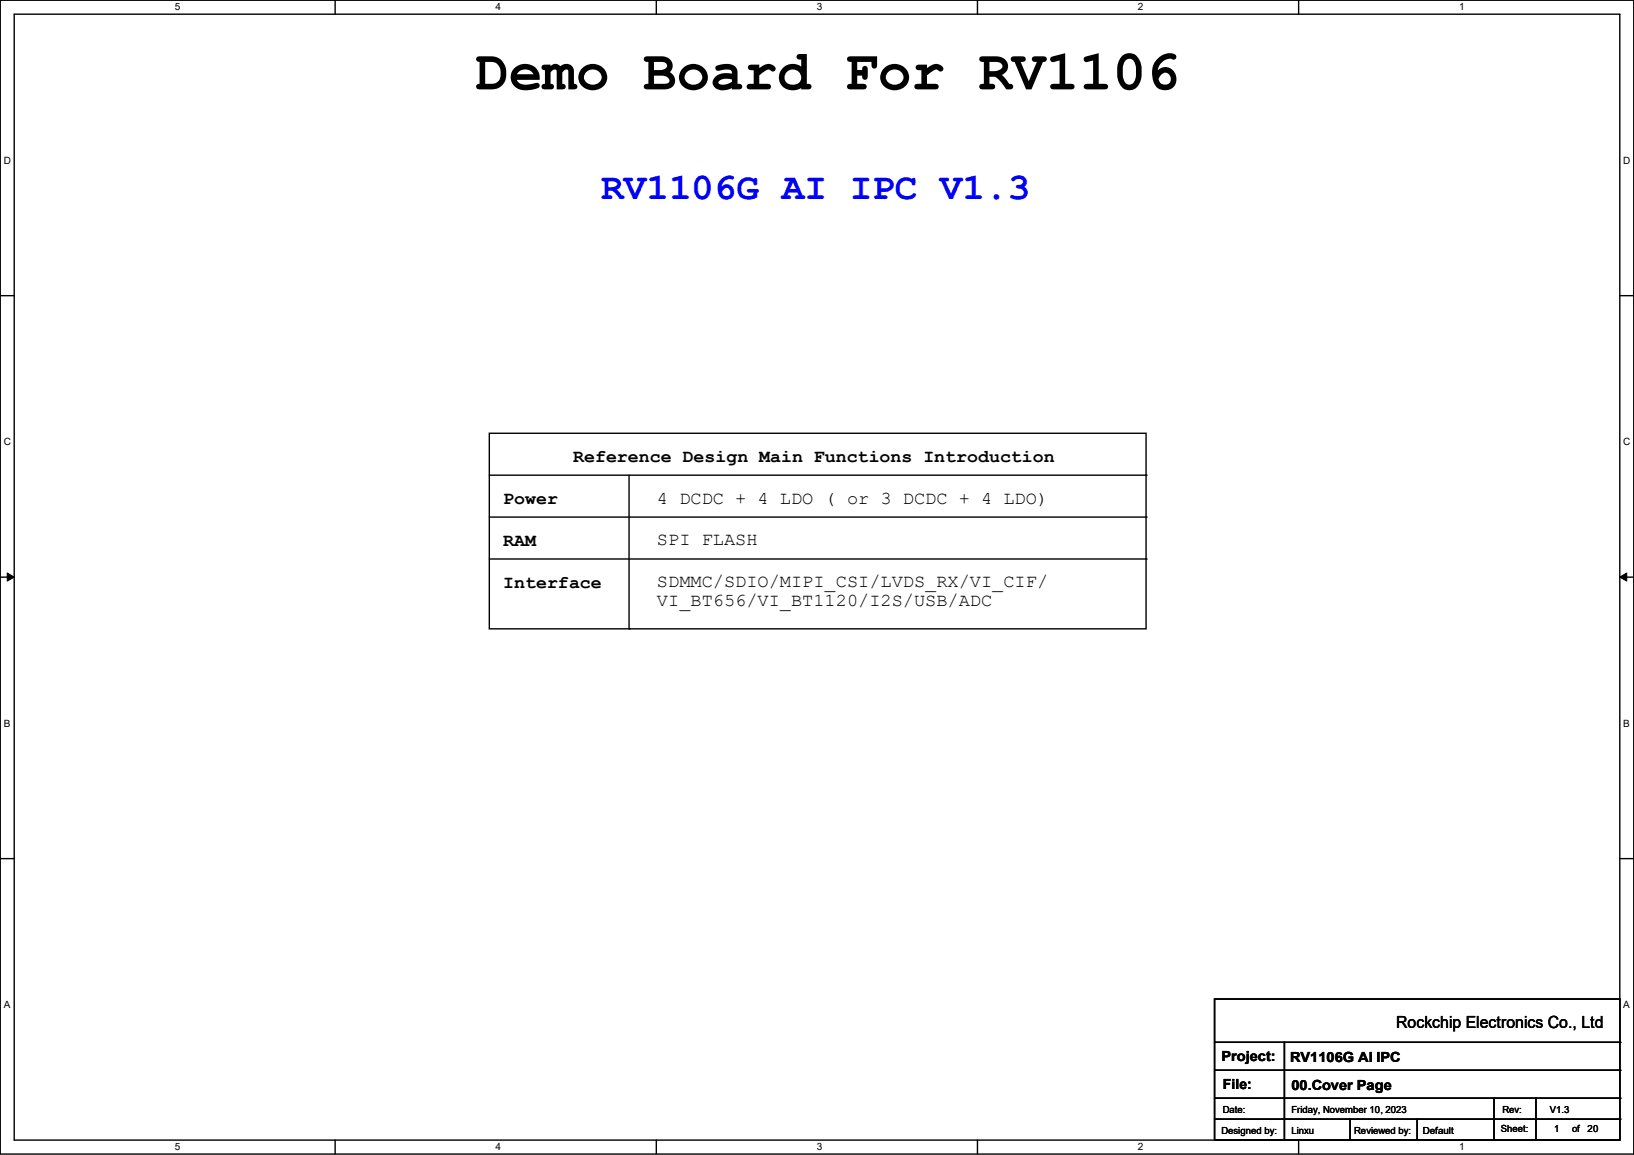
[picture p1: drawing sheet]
<svg xmlns="http://www.w3.org/2000/svg" width="297mm" height="210mm" viewBox="0 0 297 210" stroke-linecap="round" stroke-linejoin="round" font-family="sans-serif">
<defs><g id="words">
<text font-size="10.2" x="86.4" y="16.3">Demo Board For RV1106</text>
<text font-size="6.9" fill="#00f" x="109.3" y="36.2">RV1106G AI IPC V1.3</text>
<g font-size="3.3">
<text x="104.2" y="84">Reference Design Main Functions Introduction</text>
<text x="91.5" y="91.7">Power</text>
<text x="119.4" y="91.6">4 DCDC + 4 LDO ( or 3 DCDC + 4 LDO)</text>
<text x="91.5" y="99.3">RAM</text>
<text x="119.4" y="99.2">SPI FLASH</text>
<text x="91.5" y="106.9">Interface</text>
<text x="119.4" y="106.8">SDMMC/SDIO/MIPI_CSI/LVDS_RX/VI_CIF/</text>
<text x="119.4" y="110.1">VI_BT656/VI_BT1120/I2S/USB/ADC</text>
</g>
<text font-size="3" x="253.8" y="186.9">Rockchip Electronics Co., Ltd</text>
<g font-size="2.5">
<text x="222" y="192.9">Project:</text>
<text x="222.3" y="198">File:</text>
<text x="234.5" y="193.2">RV1106G AI IPC</text>
<text x="234.7" y="198.2">00.Cover Page</text>
</g>
<g font-size="1.8">
<text x="31.7" y="1.9">5</text>
<text x="90.1" y="1.9">4</text>
<text x="148.5" y="1.9">3</text>
<text x="206.8" y="1.9">2</text>
<text x="265.2" y="1.9">1</text>
<text x=".7" y="29.8">D</text>
<text x="295.1" y="29.8">D</text>
<text x=".7" y="80.9">C</text>
<text x="295.1" y="80.9">C</text>
<text x=".7" y="132.1">B</text>
<text x="295.1" y="132.1">B</text>
<text x=".7" y="183.3">A</text>
<text x="295.1" y="183.3">A</text>
<text x="222.3" y="202.3">Date:</text>
<text x="234.7" y="202.3">Friday, November 10, 2023</text>
<text x="273.1" y="202.3">Rev:</text>
<text x="281.7" y="202.3">V1.3</text>
<text x="31.7" y="209.2">5</text>
<text x="90.1" y="209.2">4</text>
<text x="148.5" y="209.2">3</text>
<text x="206.8" y="209.2">2</text>
<text x="222" y="206.1">Designed by:</text>
<text x="234.7" y="206.1">Linxu</text>
<text x="246.2" y="206.1">Reviewed by:</text>
<text x="258.6" y="206.1">Default</text>
<text x="265.2" y="209.2">1</text>
<text x="272.8" y="205.9">Sheet:</text>
<text x="282.5" y="205.9">1</text>
<text x="285.7" y="205.9">of</text>
<text x="288.6" y="205.9">20</text>
</g>
</g></defs>
<path d="M0 0h297v209.8h-297zM2.6 2.6h291.8v204.7h-291.8z" fill="none" stroke="#000" stroke-width=".25"/>
<g fill="#fff">
<path d="M31.7 .3h1v2h-1z"/>
<path d="M31.7 207.6h1v1.9h-1z"/>
</g>
<path d="M60.9 0v2.6M60.9 207.3v2.5" fill="none" stroke="#000" stroke-width=".25"/>
<g fill="#fff">
<path d="M90.1 .3h1v2h-1z"/>
<path d="M90.1 207.6h1v1.9h-1z"/>
</g>
<path d="M119.3 0v2.6M119.3 207.3v2.5" fill="none" stroke="#000" stroke-width=".25"/>
<g fill="#fff">
<path d="M148.5 .3h.9v2h-.9z"/>
<path d="M148.5 207.6h.9v1.9h-.9z"/>
</g>
<path d="M177.7 0v2.6M177.7 207.3v2.5" fill="none" stroke="#000" stroke-width=".25"/>
<g fill="#fff">
<path d="M206.8 .3h1v2h-1z"/>
<path d="M206.8 207.6h1v1.9h-1z"/>
</g>
<path d="M236.1 0v2.6M236.1 207.3v2.5" fill="none" stroke="#000" stroke-width=".25"/>
<g fill="#fff">
<path d="M265.2 .3h1v2h-1z"/>
<path d="M265.2 207.6h1v1.9h-1z"/>
<path d="M.7 28.2h1.2v1.9h-1.2z"/>
<path d="M295.1 28.2h1.2v1.9h-1.2z"/>
<path d="M.7 79.3h1.2v2h-1.2z"/>
<path d="M295.1 79.3h1.2v2h-1.2z"/>
</g>
<path d="M0 53.8h2.6M294.4 53.8h2.6" fill="none" stroke="#000" stroke-width=".25"/>
<g fill="#fff">
<path d="M.7 130.5h1.2v2h-1.2z"/>
<path d="M295.1 130.5h1.1v2h-1.1z"/>
</g>
<path d="M0 104.9h2.6M294.4 104.9h2.6" fill="none" stroke="#000" stroke-width=".25"/>
<path d="M1.3 104.2l1.3 .7-1.3 .8zM294.4 104.9l1.3-.7v1.5z" fill="#000" stroke="#000" stroke-width=".18"/>
<g fill="#fff">
<path d="M.7 181.7h1.2v2h-1.2z"/>
<path d="M295.1 181.7h1.1v2h-1.1z"/>
</g>
<g fill="none" stroke="#000" stroke-width=".25">
<path d="M88.9 78.8h119.4v35.5h-119.4zM88.9 86.4h119.4M88.9 94h119.4M114.3 86.4v27.9M208.3 86.4h.1M208.3 94h.1M88.9 101.6h119.4M114.3 114.3h.1M208.3 101.6h.1M0 156.1h2.6M294.4 156.1h2.6M220.8 181.7h73.6v25.6h-73.6z"/>
<path d="M220.8 189.5h73.6M220.8 194.6h73.6M220.8 199.7h73.6M233.5 189.5v17.8M271.6 199.7v7.6M279.2 199.7v7.6M294.4 189.5h.1M294.4 194.6h.1M294.4 199.7h.1M220.8 203.5h73.6M233.5 207.3h.1M245.4 207.3h.1"/>
<path d="M245.4 203.5v3.8M257.6 207.3h.1M257.6 203.5v3.8M271.6 207.3h.1M279.2 207.3h.1M294.4 203.5h.1"/>
</g>
<use href="#words"/>
</svg>
